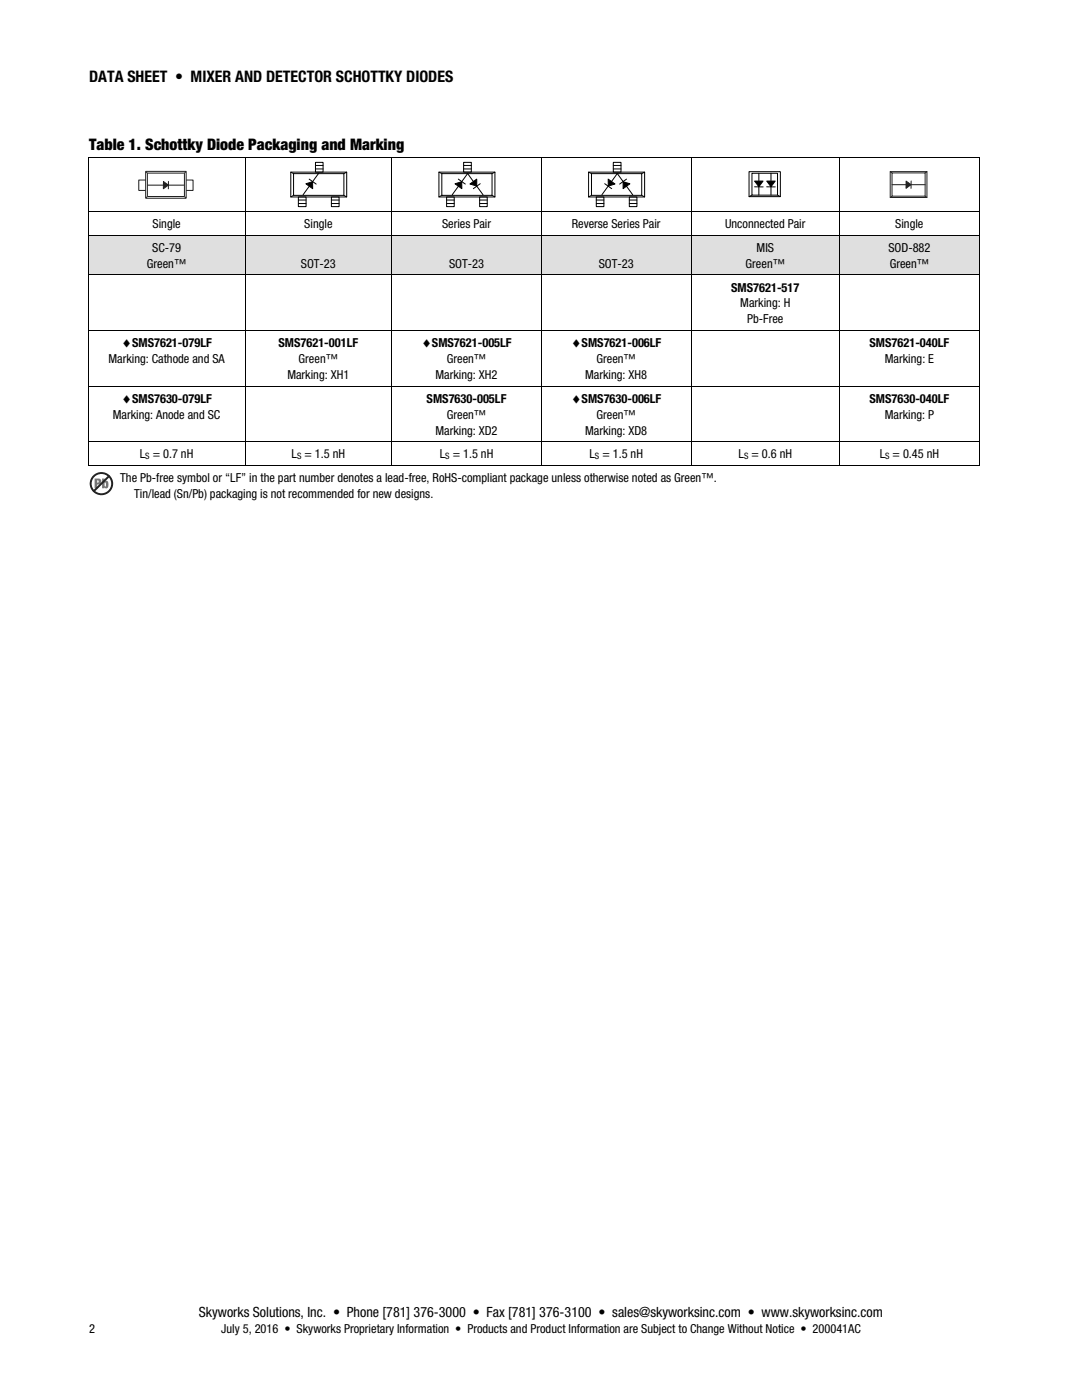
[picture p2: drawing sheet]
<svg xmlns="http://www.w3.org/2000/svg" width="216mm" height="279mm" viewBox="0 0 216 279" stroke-linecap="round" stroke-linejoin="round" font-family="sans-serif">
<defs><g id="words">
<g font-size="3.2">
<text x="17.8" y="16.4">DATA SHEET • MIXER AND DETECTOR SCHOTTKY DIODES</text>
<text x="17.8" y="29.9">Table 1. Schottky Diode Packaging and Marking</text>
</g>
<g font-size="2.8">
<text x="24.2" y="69.3">♦</text>
<text x="84.1" y="69.3">♦</text>
<text x="113.9" y="69.3">♦</text>
<text x="24.2" y="80.4">♦</text>
<text x="113.9" y="80.4">♦</text>
<text x="39.7" y="262.8">Skyworks Solutions, Inc. • Phone [781] 376-3000 • Fax [781] 376-3100 • sales@skyworksinc.com • www.skyworksinc.com</text>
</g>
<g font-size="2.5">
<text x="30.4" y="45.5">Single</text>
<text x="60.7" y="45.5">Single</text>
<text x="88.2" y="45.5">Series Pair</text>
<text x="114.1" y="45.5">Reverse Series Pair</text>
<text x="144.7" y="45.5">Unconnected Pair</text>
<text x="178.6" y="45.5">Single</text>
<text x="29.3" y="53.4">Green™</text>
<text x="30.4" y="50.3">SC-79</text>
<text x="60" y="53.4">SOT-23</text>
<text x="89.6" y="53.4">SOT-23</text>
<text x="119.5" y="53.4">SOT-23</text>
<text x="148.8" y="53.4">Green™</text>
<text x="151" y="50.3">MIS</text>
<text x="177.3" y="50.3">SOD-882</text>
<text x="177.5" y="53.4">Green™</text>
<text x="145.9" y="58.2">SMS7621-517</text>
<text x="147.7" y="61.4">Marking: H</text>
<text x="149.1" y="64.5">Pb-Free</text>
<text x="26.4" y="69.3">SMS7621-079LF</text>
<text x="55.6" y="69.3">SMS7621-001LF</text>
<text x="86.2" y="69.3">SMS7621-005LF</text>
<text x="116.1" y="69.3">SMS7621-006LF</text>
<text x="173.5" y="69.3">SMS7621-040LF</text>
<text x="21.7" y="72.5">Marking: Cathode and SA</text>
<text x="57.3" y="75.6">Marking: XH1</text>
<text x="59.6" y="72.5">Green™</text>
<text x="86.9" y="75.6">Marking: XH2</text>
<text x="89.2" y="72.5">Green™</text>
<text x="116.8" y="75.6">Marking: XH8</text>
<text x="119" y="72.5">Green™</text>
<text x="176.6" y="72.5">Marking: E</text>
<text x="22.5" y="83.5">Marking: Anode and SC</text>
<text x="26.4" y="80.4">SMS7630-079LF</text>
<text x="85.1" y="80.4">SMS7630-005LF</text>
<text x="89.2" y="83.5">Green™</text>
<text x="116.1" y="80.4">SMS7630-006LF</text>
<text x="119" y="83.5">Green™</text>
<text x="173.5" y="80.4">SMS7630-040LF</text>
<text x="176.6" y="83.5">Marking: P</text>
<text x="86.9" y="86.7">Marking: XD2</text>
<text x="116.8" y="86.7">Marking: XD8</text>
<text x="27.9" y="91.5">L = 0.7 nH</text>
<text x="58.2" y="91.5">L = 1.5 nH</text>
<text x="87.8" y="91.5">L = 1.5 nH</text>
<text x="117.6" y="91.5">L = 1.5 nH</text>
<text x="147.4" y="91.5">L = 0.6 nH</text>
<text x="175.5" y="91.5">L = 0.45 nH</text>
<text x="24" y="96.2">The Pb-free symbol or “LF” in the part number denotes a lead-free, RoHS-compliant package unless otherwise noted as Green™.</text>
<text x="26.8" y="99.4">Tin/lead (Sn/Pb) packaging is not recommended for new designs.</text>
<text x="17.8" y="266.1">2</text>
<text x="44.1" y="266.1">July 5, 2016 • Skyworks Proprietary Information • Products and Product Information are Subject to Change Without Notice • 200041AC</text>
</g>
<g font-size="1.8">
<text x="29" y="91.6">S</text>
<text x="59.3" y="91.6">S</text>
<text x="88.9" y="91.6">S</text>
<text x="118.7" y="91.6">S</text>
<text x="148.5" y="91.6">S</text>
<text x="176.6" y="91.6">S</text>
</g>
</g></defs>
<g fill="none" stroke="#231f20" stroke-width=".2">
<path d="M29.1 34.2l.3 .3M29.1 35.9h-1.4v2.1h1.4M29.1 39.6h8M29.1 34.2h8M29.1 34.2v5.4M29.4 39.2h7.4M29.4 34.5h7.4M29.4 34.5v4.7M29.4 39.2l-.3 .4M36.8 34.5v4.7M36.8 39.2l.3 .4M37.1 34.2l-.3 .3"/>
<path d="M37.1 35.9h1.4v2.1h-1.4M37.1 34.2v5.4"/>
</g>
<path d="M32.6 36.2l1 .7-1 .8z" fill="#231f20"/>
<path d="M29.5 37h7.3M32.6 36.2l1 .8-1 .7zM33.6 36.2v1.5M177.6 34.3h7.4v5.1h-7.4zM177.6 34.3l.4 .2M178 34.5h6.6v4.7h-6.6zM178 39.2l-.4 .2M184.6 39.2l.4 .2M185 34.3l-.4 .2" fill="none" stroke="#231f20" stroke-width=".2"/>
<g fill="none" stroke="#000" stroke-width=".2">
<path d="M58 34.4h11.2v4.9h-11.2zM58 34.4l.6 .3M58.6 34.7h10v4.3h-10zM58.6 39l-.6 .3M59.5 39.3h1.6v1.9h-1.6zM59.5 39.9h1.6M61.7 35.7l1.4 1M63 32.4h1.5v2h-1.5zM63 33h1.5M63 33.7h1.5M63.6 34.6l-3.1 4.3M66.1 39.3h1.6v1.9h-1.6z"/>
<path d="M66.1 39.9h1.6M68.6 39l.6 .3M69.2 34.4l-.6 .3M87.6 34.4l.6 .3M87.6 34.4h11.2v4.9h-11.2zM88.2 34.7h10v4.3h-10zM88.2 39l-.6 .3M89.1 39.3h1.5v1.9h-1.5zM89.1 39.9h1.5M91.5 35.7l1.4 1M92.5 32.4h1.5v2h-1.5zM92.5 33h1.5"/>
<path d="M92.5 33.7h1.5M93.3 34.6l3.1 4.3M93.3 34.6l-3.1 4.3M95.7 39.3h1.5v1.9h-1.5zM95.7 39.9h1.5M95.8 36.7l-1.4 1M98.2 39l.6 .3M98.8 34.4l-.6 .3M117.4 34.4h11.2v4.9h-11.2zM117.4 34.4l.6 .3M118 34.7h10v4.3h-10zM118 39l-.6 .3"/>
<path d="M119 39.3h1.5v1.9h-1.5zM119 39.9h1.5M120.7 36.7l1.4 1M122.4 32.4h1.5v2h-1.5zM122.4 33h1.5M122.4 33.7h1.5M123.2 34.6l3 4.3M123.2 34.6l-3.1 4.3M125 35.7l-1.4 1M125.6 39.3h1.5v1.9h-1.5zM125.6 39.9h1.5M128 39l.6 .3"/>
<path d="M128.6 34.4l-.6 .3M149.5 34.3h6.2v4.9h-6.2zM150 34.6h5.1v4.3h-5.1zM150 38.9l-.5 .3M150.6 37.3h1.7M151.4 34.6v4.3M153 37.3h1.7M153.8 34.6v4.3M155.1 38.9l.6 .3M59.5 40.6h1.6M66.1 40.6h1.6M89.1 40.6h1.5"/>
<path d="M95.7 40.6h1.5M119 40.6h1.5M125.6 40.6h1.5"/>
</g>
<g fill="#000" stroke="#000" stroke-width=".2">
<path d="M61 36.7l1.4-.4v1.4z" fill-rule="evenodd"/>
<path d="M90.8 36.7l1.3-.4 .1 1.4z" fill-rule="evenodd"/>
<path d="M93.8 36.7l1.3-1v1.4z" fill-rule="evenodd"/>
<path d="M121.4 35.7l1.3 1-1.3 .4z" fill-rule="evenodd"/>
<path d="M124.3 36.3l1.4 .4-1.4 1z" fill-rule="evenodd"/>
<path d="M150.6 36.1h1.7l-.9 1.2z" fill-rule="evenodd"/>
<path d="M153 36.1h1.7l-.9 1.2z" fill-rule="evenodd"/>
</g>
<path d="M180.8 36.1l1 .8-1 .7z" fill="#231f20"/>
<path d="M178 36.9h6.6M180.8 36.1l1 .8-1 .7zM181.8 36.1v1.5" fill="none" stroke="#231f20" stroke-width=".2"/>
<path d="M17.5 31.4h.2v.2h-.2zM195.3 31.4h.2v.2h-.2z" fill="#000"/>
<g fill="none" stroke="#000" stroke-width=".2">
<path d="M17.5 31.5h178M17.6 31.6v10.5M48.9 31.6v10.5M78.2 31.6v10.5M108 31.6v10.5M137.9 31.6v10.5M167.5 31.6v10.5M195.4 31.6v10.5M17.5 42.2h178M17.6 42.3v4.6M48.9 42.3v4.6M78.2 42.3v4.6"/>
<path d="M108 42.3v4.6M137.9 42.3v4.6M167.5 42.3v4.6M195.4 42.3v4.6"/>
</g>
<g fill="#dfdfdf">
<path d="M17.7 47h31.1v7.8h-31.1z"/>
<path d="M19.5 47h27.5v3.9h-27.5z"/>
<path d="M19.5 50.9h27.5v3.9h-27.5z"/>
<path d="M49 47h29.1v7.8h-29.1z"/>
<path d="M50.8 50.2h25.5v4.6h-25.5z"/>
<path d="M78.3 47h29.6v7.8h-29.6z"/>
<path d="M80.1 50.2h26v4.6h-26z"/>
<path d="M108.1 47h29.7v7.8h-29.7z"/>
<path d="M109.9 50.2h26.1v4.6h-26.1z"/>
<path d="M138 47h29.4v7.8h-29.4z"/>
<path d="M139.8 47h25.8v3.9h-25.8z"/>
<path d="M139.8 50.9h25.8v3.9h-25.8z"/>
<path d="M167.6 47h27.7v7.8h-27.7z"/>
<path d="M169.4 47h24.1v3.9h-24.1z"/>
<path d="M169.4 50.9h24.1v3.9h-24.1z"/>
</g>
<g fill="none" stroke="#000" stroke-width=".2">
<path d="M17.5 46.9h178M17.5 54.9h178M17.6 47v7.8M17.6 54.9v11M48.9 47v7.8M48.9 54.9v11M78.2 47v7.8M78.2 54.9v11M108 47v7.8M108 54.9v11M137.9 47v7.8M137.9 54.9v11"/>
<path d="M167.5 47v7.8M167.5 54.9v11M195.4 47v7.8M195.4 54.9v11M17.5 66h178M17.5 77h178M17.6 66v11M17.6 77.1v11M48.9 66v11M48.9 77.1v11M78.2 66v11M78.2 77.1v11"/>
<path d="M108 66v11M108 77.1v11M137.9 66v11M137.9 77.1v11M167.5 66v11M167.5 77.1v11M195.4 66v11M195.4 77.1v11M17.5 88.1h178M17.5 92.9h178M17.6 88.2v4.6M48.9 88.2v4.6"/>
<path d="M78.2 88.2v4.6M108 88.2v4.6M137.9 88.2v4.6M167.5 88.2v4.6M195.4 88.2v4.6"/>
</g>
<path d="M17.5 92.8h.2v.2h-.2z" fill="#000"/>
<circle cx="20.3" cy="96.5" r="2.13" fill="#fff"/>
<circle cx="20.3" cy="96.5" r="2.13" fill="none" stroke="#231f20" stroke-width=".39"/>
<g fill="#77787b">
<path d="M18.9 95.5h.8a.62 .62 0 0 1 .5 .7 .62 .62 0 0 1-.8 .5v.7h-.5zM19.4 95.9l.1 .4 .2-.2-.1-.2z"/>
<path d="M20.4 95.5h.5v.6a.38 .38 0 0 1 .6 0l.1 .6-.1 .6-.3 .2-.3-.3v.2h-.5zM20.9 96.3v.7l.1 .1 .1-.6z"/>
</g>
<path d="M21.7 95l-3 3" fill="none" stroke="#231f20" stroke-width=".39"/>
<use href="#words"/>
</svg>
